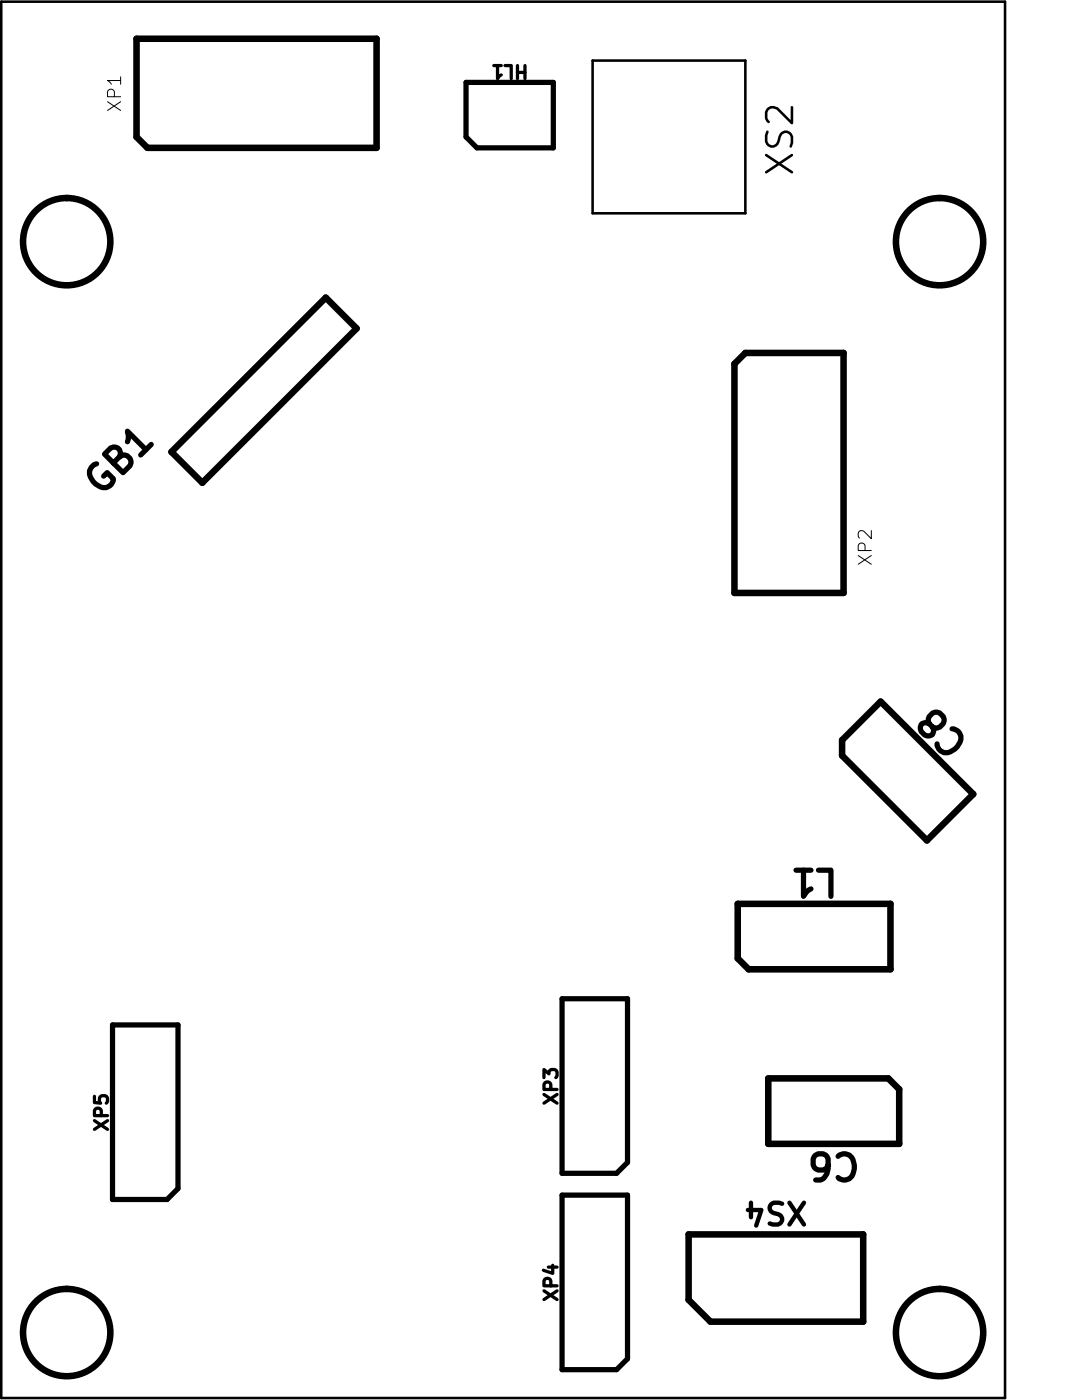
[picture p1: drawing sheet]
<svg xmlns="http://www.w3.org/2000/svg" width="216mm" height="279mm" viewBox="0 0 216 279" stroke-linecap="round" stroke-linejoin="round" font-family="sans-serif">
<path d="M.2 .3h200.3v278.7h-200.3zM118.2 12.1h30.5v30.5h-30.5zM152.9 30.9l5.1 3.5M153.1 26.3l-.2 .7v1.3a1.25 1.25 0 0 0 1.2 1 1.25 1.25 0 0 0 1.2-1 1.88 1.88 0 0 1 1.3-2 1.31 1.31 0 0 1 1.4 1v1.2l-.2 .7M158 21.4v3.2l-2.9-3a1.4 1.4 0 0 0-2.2 .8v1.2l.5 .7M158 30.9l-5.1 3.5" fill="none" stroke="#000" stroke-width=".51"/>
<g fill="none" stroke="#000" stroke-width="1.3">
<path d="M27.2 7.7h47.9v21.8h-45.7l-2.2-2.2zM65 59.4l6.2 6.2-30.8 30.7-6.2-6.1zM148.7 70.4h19.6v47.9h-21.7v-45.7zM175.7 140l18.5 18.5-9.2 9.2-17-16.9v-3.1zM147.2 180.4h30.5v13h-28.3l-2.2-2.1zM153.3 215.2h23.9l2.2 2.2v10.9h-26.1zM137.4 246.4h34.8v17.4h-30.4l-4.4-4.4z"/>
<circle cx="13.3" cy="48.2" r="8.7"/>
<circle cx="187.5" cy="48.2" r="8.7"/>
<circle cx="13.3" cy="265.9" r="8.7"/>
<circle cx="187.5" cy="265.9" r="8.7"/>
</g>
<g fill="none" stroke="#000" stroke-width="1">
<path d="M93 16.4h17.4v13.1h-15.2l-2.2-2.2zM19.3 92.6a1.87 1.87 0 0 0-1.3 2.6 3.3 3.3 0 0 0 3.2 2.1 1.83 1.83 0 0 0 1.4-1.7l-1.2-1.3-.7 .7M23.8 91.2a1.39 1.39 0 0 1 1.9-.1 1.39 1.39 0 0 1 .3 1.8l-1.4 1.4-3.7-3.7 1.2-1.2a1.27 1.27 0 0 1 1.6 .2 1.27 1.27 0 0 1 .1 1.6l-1.2 1.2M25.4 88.2l.2-.6-.2-1.5 3.7 3.7M30.2 88.7l-2.1 2.1M185.4 144.4l-.2-.5 .2-.9 .7-.7 .9-.2 .5 .2 .7 .7 .2 .9-.2 .5-.7 .7-.5 .2-.9-.2-.7-.7a1.13 1.13 0 0 0-1.5 .1 1.13 1.13 0 0 0-.1 1.5l.7 .7a1.13 1.13 0 0 0 1.5-.1 1.13 1.13 0 0 0 .1-1.5M190 145.5a1.81 1.81 0 0 1 1.6 2.6 3.3 3.3 0 0 1-3.2 2.1 1.83 1.83 0 0 1-1.4-1.7M158.8 173.7h3M160.3 173.7v5.2l1-1.3 .5-.2M163.3 173.7h2.5v5.2M112.2 199.3h13v32.7l-2.2 2.2h-10.8zM22.5 204.5h13v32.7l-2.2 2.2h-10.8z"/>
<path d="M112.2 238.5h13v32.7l-2.2 2.1h-10.8zM165.2 232.5l-.5 .8-.5 .2h-.9l-.8-.5-.2-.5v-1.2l.5-.8 .5-.2h.9l.8 .5a4.3 4.3 0 0 1-.8 4.4l-.5 .3h-.9M167.2 230.8a1.81 1.81 0 0 1 3 .7 3.3 3.3 0 0 1-.7 3.7 1.84 1.84 0 0 1-2.3-.2"/>
</g>
<path d="M149.2 241.5h2.7l-1 3.1M149.8 240v2.9M156.1 240.2l-.7-.2h-1a1.06 1.06 0 0 0-.8 1.1 1.06 1.06 0 0 0 .8 1 1.59 1.59 0 0 1 1.7 1 1.11 1.11 0 0 1-.9 1.3h-1l-.6-.2M157.5 240l2.9 4.4M160.4 240l-2.9 4.4" fill="none" stroke="#000" stroke-width=".87"/>
<g fill="none" stroke="#000" stroke-width=".65">
<path d="M98.5 13.1h1.5M99.3 13.1v2.6l.7-.7M100.8 13.1h1.2v2.6M103.3 14.5h1.4M103.3 13.1v2.6M104.7 13.1v2.6M18.8 218.8v1.2l1.3 .2-.3-.4 .2-.9 .3-.2 .9 .1 .3 .4v.6l-.3 .4M108.5 215.1v-1.7l1 .9a.71 .71 0 0 1 .5-.9h.7l.3 .3 .2 1-.3 .4M108.5 218.4l2.7 1.8M109.9 217.4v-1a.71 .71 0 0 0-.7-.5 .71 .71 0 0 0-.7 .5v1h2.7M111.2 218.4l-2.7 1.8M18.8 223.6l2.7 1.8"/>
<path d="M20.2 222.7v-1a.71 .71 0 0 0-.7-.6 .71 .71 0 0 0-.7 .6v1h2.7M21.5 223.6l-2.7 1.8M108.5 257.6l2.7 1.8M109.4 252.9h1.8M109.9 256.6v-1a.71 .71 0 0 0-.7-.5 .71 .71 0 0 0-.7 .5v1h2.7M110.3 252.5v1.6l-1.9-.6M111.2 257.6l-2.7 1.8"/>
</g>
<path d="M22.8 19.3v-1a.71 .71 0 0 0-.7-.5 .71 .71 0 0 0-.6 .5v1h2.6M24.1 16.1h-2.6l.7 .7M24.1 15.3v1.5M21.5 20.3l2.6 1.7M24.1 20.3l-2.6 1.7M171.2 110.9l2.7 1.7M172.6 109.9v-1a.71 .71 0 0 0-.7-.5 .71 .71 0 0 0-.7 .5v1h2.7M173.9 105.9v1.6l-1.5-1.5a.71 .71 0 0 0-1.2 .4v.6l.3 .4M173.9 110.9l-2.7 1.7" fill="none" stroke="#000" stroke-width=".2"/>
</svg>
